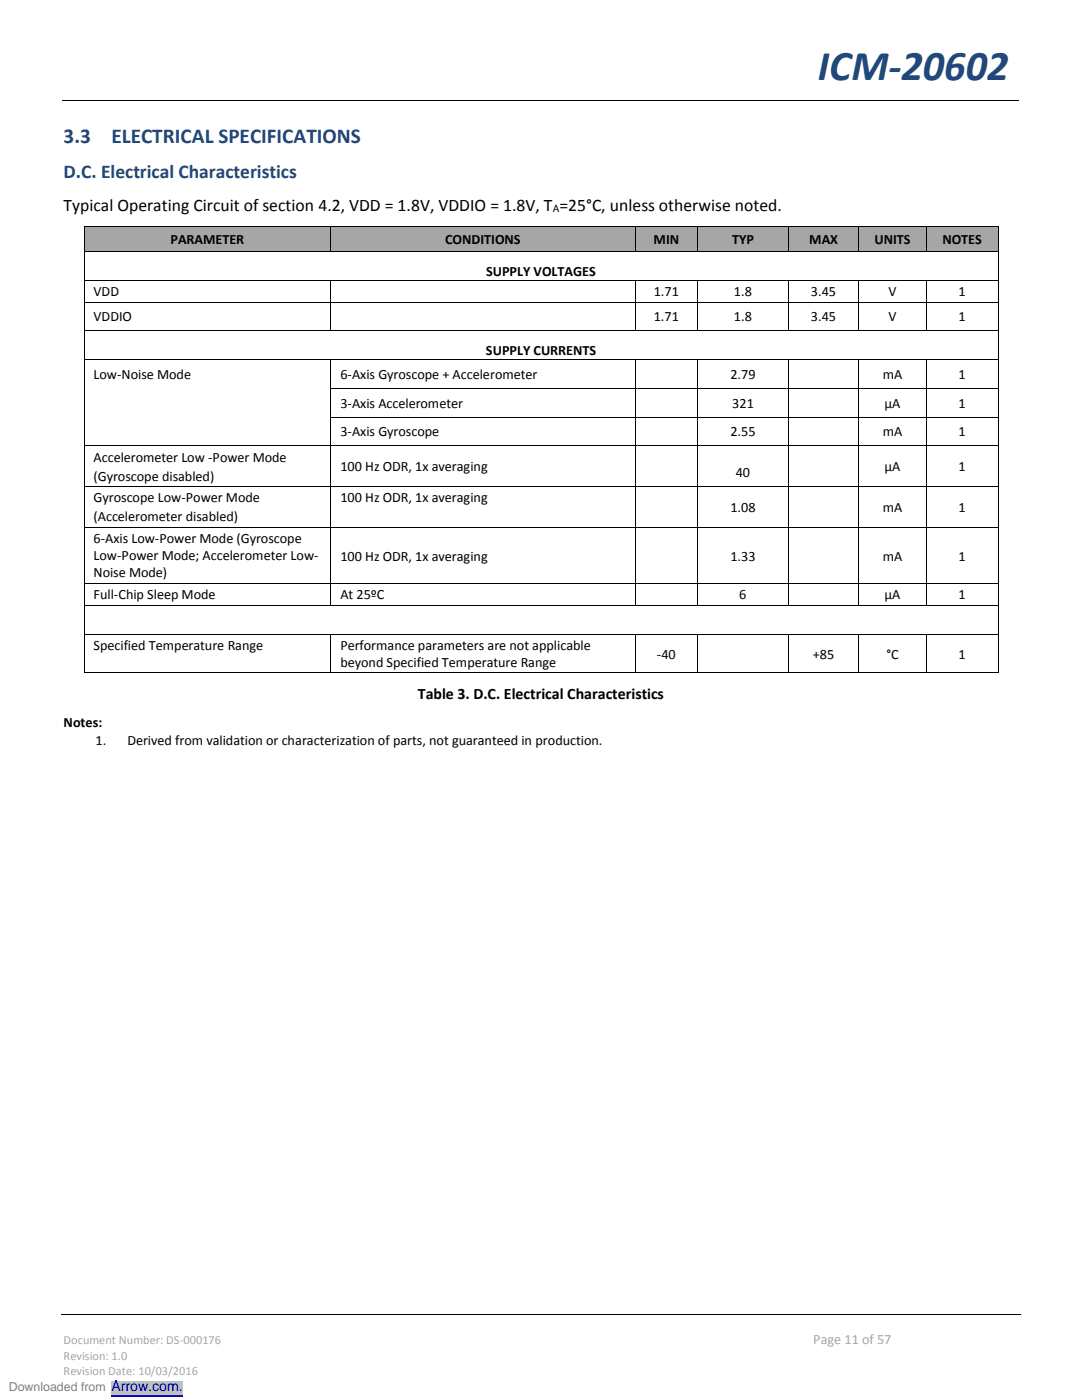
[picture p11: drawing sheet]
<svg xmlns="http://www.w3.org/2000/svg" width="216mm" height="279mm" viewBox="0 0 216 279" stroke-linecap="round" stroke-linejoin="round" font-family="sans-serif">
<defs><g id="words">
<text font-size="8.5" fill="#1f497d" x="163.2" y="16">ICM-20602</text>
<g font-size="4.2" fill="#1f497d">
<text x="12.7" y="28.6">3.3</text>
<text x="22.2" y="28.6">ELECTRICAL SPECIFICATIONS</text>
</g>
<text font-size="3.9" fill="#1f497d" x="12.7" y="35.5">D.C. Electrical Characteristics</text>
<text font-size="3.5" x="12.7" y="42">Typical Operating Circuit of section 4.2, VDD = 1.8V, VDDIO = 1.8V, T =25°C, unless otherwise noted.</text>
<text font-size="3.2" x="83.4" y="139.5">Table 3. D.C. Electrical Characteristics</text>
<g font-size="2.8">
<text x="34" y="48.6">PARAMETER</text>
<text x="88.8" y="48.6">CONDITIONS</text>
<text x="130.4" y="48.6">MIN</text>
<text x="146.1" y="48.6">TYP</text>
<text x="161.5" y="48.6">MAX</text>
<text x="174.5" y="48.6">UNITS</text>
<text x="188" y="48.6">NOTES</text>
<text x="18.7" y="59.1">VDD</text>
<text x="97" y="55.1">SUPPLY VOLTAGES</text>
<text x="130.5" y="59.1">1.71</text>
<text x="146.5" y="59.1">1.8</text>
<text x="161.8" y="59.1">3.45</text>
<text x="177.3" y="59.1">V</text>
<text x="191.3" y="59.1">1</text>
<text x="18.7" y="64.1">VDDIO</text>
<text x="130.5" y="64.1">1.71</text>
<text x="146.5" y="64.1">1.8</text>
<text x="161.8" y="64.1">3.45</text>
<text x="177.3" y="64.1">V</text>
<text x="191.3" y="64.1">1</text>
<text x="97" y="70.9">SUPPLY CURRENTS</text>
<text x="18.7" y="75.6">Low-Noise Mode</text>
<text x="67.9" y="75.6">6-Axis Gyroscope + Accelerometer</text>
<text x="145.7" y="75.6">2.79</text>
<text x="176.1" y="75.6">mA</text>
<text x="191.3" y="75.6">1</text>
<text x="67.9" y="81.3">3-Axis Accelerometer</text>
<text x="146.1" y="81.3">321</text>
<text x="176.5" y="81.3">µA</text>
<text x="191.3" y="81.3">1</text>
<text x="67.9" y="87.1">3-Axis Gyroscope</text>
<text x="145.7" y="87.1">2.55</text>
<text x="176.1" y="87.1">mA</text>
<text x="191.3" y="87.1">1</text>
<text x="18.7" y="92.1">Accelerometer Low -Power Mode</text>
<text x="18.7" y="95.9">(Gyroscope disabled)</text>
<text x="67.9" y="94">100 Hz ODR, 1x averaging</text>
<text x="146.8" y="95.2">40</text>
<text x="176.5" y="94">µA</text>
<text x="191.3" y="94">1</text>
<text x="18.7" y="100.3">Gyroscope Low-Power Mode</text>
<text x="67.9" y="100.3">100 Hz ODR, 1x averaging</text>
<text x="18.7" y="104">(Accelerometer disabled)</text>
<text x="145.7" y="102.2">1.08</text>
<text x="176.1" y="102.2">mA</text>
<text x="191.3" y="102.2">1</text>
<text x="18.7" y="108.3">6-Axis Low-Power Mode (Gyroscope</text>
<text x="18.7" y="111.8">Low-Power Mode; Accelerometer Low-</text>
<text x="67.9" y="111.9">100 Hz ODR, 1x averaging</text>
<text x="145.7" y="111.9">1.33</text>
<text x="176.1" y="111.9">mA</text>
<text x="191.3" y="111.9">1</text>
<text x="18.7" y="115.2">Noise Mode)</text>
<text x="18.7" y="119.6">Full-Chip Sleep Mode</text>
<text x="67.9" y="119.6">At 25ºC</text>
<text x="147.5" y="119.6">6</text>
<text x="176.5" y="119.6">µA</text>
<text x="191.3" y="119.6">1</text>
<text x="18.7" y="129.7">Specified Temperature Range</text>
<text x="67.9" y="129.6">Performance parameters are not applicable</text>
<text x="131.1" y="131.4">-40</text>
<text x="162.2" y="131.4">+85</text>
<text x="176.9" y="131.4">°C</text>
<text x="191.3" y="131.4">1</text>
<text x="67.9" y="133.1">beyond Specified Temperature Range</text>
<text x="12.7" y="145.2">Notes:</text>
<text x="19" y="148.6">1.</text>
<text x="25.4" y="148.6">Derived from validation or characterization of parts, not guaranteed in production.</text>
</g>
<text font-size="2.8" fill="#a6a6a6" x="162.3" y="268.3">Page 11 of 57</text>
<text font-size="2.8" fill="#00f" x="22.2" y="277.6">Arrow.com.</text>
<g font-size="2.5" fill="#a6a6a6">
<text x="12.7" y="268.3">Document Number: DS-000176</text>
<text x="12.7" y="271.4">Revision: 1.0</text>
<text x="12.7" y="274.4">Revision Date: 10/03/2016</text>
</g>
<text font-size="2.5" fill="#808080" x="1.8" y="277.6">Downloaded from</text>
<text font-size="2.3" x="110.3" y="42.2">A</text>
</g></defs>
<path d="M12.4 20.2h190.8M12.2 262.4h191.5" fill="none" stroke="#000" stroke-width=".2"/>
<path d="M60.2 20.1h.1v.1h-.1z" fill-rule="evenodd" fill="#000"/>
<g fill="#a6a6a6">
<path d="M16.8 45.3h49.1v4.9h-49.1z" fill-rule="evenodd"/>
<path d="M18.7 45.3h45.4v4.9h-45.4z" fill-rule="evenodd"/>
<path d="M66.1 45.3h60.5v4.9h-60.5z" fill-rule="evenodd"/>
<path d="M67.9 45.3h56.9v4.9h-56.9z" fill-rule="evenodd"/>
<path d="M126.8 45.3h12.3v4.9h-12.3z" fill-rule="evenodd"/>
<path d="M128.6 45.3h8.7v4.9h-8.7z" fill-rule="evenodd"/>
<path d="M139.3 45.3h18v4.9h-18z" fill-rule="evenodd"/>
<path d="M141.1 45.3h14.3v4.9h-14.3z" fill-rule="evenodd"/>
<path d="M157.4 45.3h13.9v4.9h-13.9z" fill-rule="evenodd"/>
<path d="M159.2 45.3h10.3v4.9h-10.3z" fill-rule="evenodd"/>
<path d="M171.4 45.3h13.3v4.9h-13.3z" fill-rule="evenodd"/>
<path d="M173.3 45.3h9.6v4.9h-9.6z" fill-rule="evenodd"/>
<path d="M184.9 45.3h14.2v4.9h-14.2z" fill-rule="evenodd"/>
<path d="M186.7 45.3h10.6v4.9h-10.6z" fill-rule="evenodd"/>
</g>
<g fill="#000">
<path d="M16.7 45.1h.1v.2h-.1z" fill-rule="evenodd"/>
<path d="M16.7 45.1h.1v.2h-.1z" fill-rule="evenodd"/>
<path d="M16.7 50.2h.1v.1h-.1z" fill-rule="evenodd"/>
<path d="M16.7 55.9h.1v.2h-.1z" fill-rule="evenodd"/>
<path d="M65.9 45.1h.2v.2h-.2z" fill-rule="evenodd"/>
<path d="M65.9 50.2h.2v.1h-.2z" fill-rule="evenodd"/>
<path d="M65.9 55.9h.2v.2h-.2z" fill-rule="evenodd"/>
<path d="M126.6 45.1h.2v.2h-.2z" fill-rule="evenodd"/>
<path d="M126.6 50.2h.2v.1h-.2z" fill-rule="evenodd"/>
<path d="M126.6 55.9h.2v.2h-.2z" fill-rule="evenodd"/>
<path d="M139.1 45.1h.2v.2h-.2z" fill-rule="evenodd"/>
<path d="M139.1 50.2h.2v.1h-.2z" fill-rule="evenodd"/>
<path d="M139.1 55.9h.2v.2h-.2z" fill-rule="evenodd"/>
<path d="M157.3 45.1h.1v.2h-.1z" fill-rule="evenodd"/>
<path d="M157.3 50.2h.1v.1h-.1z" fill-rule="evenodd"/>
<path d="M157.3 55.9h.1v.2h-.1z" fill-rule="evenodd"/>
<path d="M171.3 45.1h.1v.2h-.1z" fill-rule="evenodd"/>
<path d="M171.3 50.2h.1v.1h-.1z" fill-rule="evenodd"/>
<path d="M171.3 55.9h.1v.2h-.1z" fill-rule="evenodd"/>
<path d="M184.7 45.1h.2v.2h-.2z" fill-rule="evenodd"/>
<path d="M184.7 50.2h.2v.1h-.2z" fill-rule="evenodd"/>
<path d="M184.7 55.9h.2v.2h-.2z" fill-rule="evenodd"/>
<path d="M199.1 45.1h.2v.2h-.2z" fill-rule="evenodd"/>
<path d="M199.1 45.1h.2v.2h-.2z" fill-rule="evenodd"/>
<path d="M199.1 50.2h.2v.1h-.2z" fill-rule="evenodd"/>
<path d="M199.1 55.9h.2v.2h-.2z" fill-rule="evenodd"/>
<path d="M16.7 60.2h.1v.2h-.1z" fill-rule="evenodd"/>
<path d="M16.7 66h.1v.1h-.1z" fill-rule="evenodd"/>
<path d="M16.7 71.7h.1v.1h-.1z" fill-rule="evenodd"/>
<path d="M16.7 77.4h.1v.2h-.1z" fill-rule="evenodd"/>
<path d="M65.9 60.2h.2v.2h-.2z" fill-rule="evenodd"/>
<path d="M65.9 66h.2v.1h-.2z" fill-rule="evenodd"/>
<path d="M65.9 71.7h.2v.1h-.2z" fill-rule="evenodd"/>
<path d="M65.9 77.4h.2v.2h-.2z" fill-rule="evenodd"/>
<path d="M126.6 60.2h.2v.2h-.2z" fill-rule="evenodd"/>
<path d="M126.6 66h.2v.1h-.2z" fill-rule="evenodd"/>
<path d="M126.6 71.7h.2v.1h-.2z" fill-rule="evenodd"/>
<path d="M126.6 77.4h.2v.2h-.2z" fill-rule="evenodd"/>
<path d="M139.1 60.2h.2v.2h-.2z" fill-rule="evenodd"/>
<path d="M139.1 66h.2v.1h-.2z" fill-rule="evenodd"/>
<path d="M139.1 71.7h.2v.1h-.2z" fill-rule="evenodd"/>
<path d="M139.1 77.4h.2v.2h-.2z" fill-rule="evenodd"/>
<path d="M157.3 60.2h.1v.2h-.1z" fill-rule="evenodd"/>
<path d="M157.3 66h.1v.1h-.1z" fill-rule="evenodd"/>
<path d="M157.3 71.7h.1v.1h-.1z" fill-rule="evenodd"/>
<path d="M157.3 77.4h.1v.2h-.1z" fill-rule="evenodd"/>
<path d="M171.3 60.2h.1v.2h-.1z" fill-rule="evenodd"/>
<path d="M171.3 66h.1v.1h-.1z" fill-rule="evenodd"/>
<path d="M171.3 71.7h.1v.1h-.1z" fill-rule="evenodd"/>
<path d="M171.3 77.4h.1v.2h-.1z" fill-rule="evenodd"/>
<path d="M184.7 60.2h.2v.2h-.2z" fill-rule="evenodd"/>
<path d="M184.7 66h.2v.1h-.2z" fill-rule="evenodd"/>
<path d="M184.7 71.7h.2v.1h-.2z" fill-rule="evenodd"/>
<path d="M184.7 77.4h.2v.2h-.2z" fill-rule="evenodd"/>
<path d="M199.1 60.2h.2v.2h-.2z" fill-rule="evenodd"/>
<path d="M199.1 66h.2v.1h-.2z" fill-rule="evenodd"/>
<path d="M199.1 71.7h.2v.1h-.2z" fill-rule="evenodd"/>
<path d="M199.1 77.4h.2v.2h-.2z" fill-rule="evenodd"/>
<path d="M16.7 83.2h.1v.2h-.1z" fill-rule="evenodd"/>
<path d="M16.7 88.9h.1v.2h-.1z" fill-rule="evenodd"/>
<path d="M16.7 97h.1v.2h-.1z" fill-rule="evenodd"/>
<path d="M65.9 83.2h.2v.2h-.2z" fill-rule="evenodd"/>
<path d="M65.9 88.9h.2v.2h-.2z" fill-rule="evenodd"/>
<path d="M65.9 97h.2v.2h-.2z" fill-rule="evenodd"/>
<path d="M126.6 83.2h.2v.2h-.2z" fill-rule="evenodd"/>
<path d="M126.6 88.9h.2v.2h-.2z" fill-rule="evenodd"/>
<path d="M126.6 97h.2v.2h-.2z" fill-rule="evenodd"/>
<path d="M139.1 83.2h.2v.2h-.2z" fill-rule="evenodd"/>
<path d="M139.1 88.9h.2v.2h-.2z" fill-rule="evenodd"/>
<path d="M139.1 97h.2v.2h-.2z" fill-rule="evenodd"/>
<path d="M157.3 83.2h.1v.2h-.1z" fill-rule="evenodd"/>
<path d="M157.3 88.9h.1v.2h-.1z" fill-rule="evenodd"/>
<path d="M157.3 97h.1v.2h-.1z" fill-rule="evenodd"/>
<path d="M171.3 83.2h.1v.2h-.1z" fill-rule="evenodd"/>
<path d="M171.3 88.9h.1v.2h-.1z" fill-rule="evenodd"/>
<path d="M171.3 97h.1v.2h-.1z" fill-rule="evenodd"/>
<path d="M184.7 83.2h.2v.2h-.2z" fill-rule="evenodd"/>
<path d="M184.7 88.9h.2v.2h-.2z" fill-rule="evenodd"/>
<path d="M184.7 97h.2v.2h-.2z" fill-rule="evenodd"/>
<path d="M199.1 83.2h.2v.2h-.2z" fill-rule="evenodd"/>
<path d="M199.1 88.9h.2v.2h-.2z" fill-rule="evenodd"/>
<path d="M199.1 97h.2v.2h-.2z" fill-rule="evenodd"/>
<path d="M16.7 105.2h.1v.1h-.1z" fill-rule="evenodd"/>
<path d="M16.7 116.4h.1v.2h-.1z" fill-rule="evenodd"/>
<path d="M65.9 105.2h.2v.1h-.2z" fill-rule="evenodd"/>
<path d="M65.9 116.4h.2v.2h-.2z" fill-rule="evenodd"/>
<path d="M126.6 105.2h.2v.1h-.2z" fill-rule="evenodd"/>
<path d="M126.6 116.4h.2v.2h-.2z" fill-rule="evenodd"/>
<path d="M139.1 105.2h.2v.1h-.2z" fill-rule="evenodd"/>
<path d="M139.1 116.4h.2v.2h-.2z" fill-rule="evenodd"/>
<path d="M157.3 105.2h.1v.1h-.1z" fill-rule="evenodd"/>
<path d="M157.3 116.4h.1v.2h-.1z" fill-rule="evenodd"/>
<path d="M171.3 105.2h.1v.1h-.1z" fill-rule="evenodd"/>
<path d="M171.3 116.4h.1v.2h-.1z" fill-rule="evenodd"/>
<path d="M184.7 105.2h.2v.1h-.2z" fill-rule="evenodd"/>
<path d="M184.7 116.4h.2v.2h-.2z" fill-rule="evenodd"/>
<path d="M199.1 105.2h.2v.1h-.2z" fill-rule="evenodd"/>
<path d="M199.1 116.4h.2v.2h-.2z" fill-rule="evenodd"/>
<path d="M16.7 120.7h.1v.2h-.1z" fill-rule="evenodd"/>
<path d="M16.7 126.5h.1v.1h-.1z" fill-rule="evenodd"/>
<path d="M16.7 134.2h.1v.2h-.1z" fill-rule="evenodd"/>
<path d="M16.7 134.2h.1v.2h-.1z" fill-rule="evenodd"/>
<path d="M65.9 120.7h.2v.2h-.2z" fill-rule="evenodd"/>
<path d="M65.9 126.5h.2v.1h-.2z" fill-rule="evenodd"/>
<path d="M65.9 134.2h.2v.2h-.2z" fill-rule="evenodd"/>
<path d="M126.6 120.7h.2v.2h-.2z" fill-rule="evenodd"/>
<path d="M126.6 126.5h.2v.1h-.2z" fill-rule="evenodd"/>
<path d="M126.6 134.2h.2v.2h-.2z" fill-rule="evenodd"/>
<path d="M139.1 120.7h.2v.2h-.2z" fill-rule="evenodd"/>
<path d="M139.1 126.5h.2v.1h-.2z" fill-rule="evenodd"/>
<path d="M139.1 134.2h.2v.2h-.2z" fill-rule="evenodd"/>
<path d="M157.3 120.7h.1v.2h-.1z" fill-rule="evenodd"/>
<path d="M157.3 126.5h.1v.1h-.1z" fill-rule="evenodd"/>
<path d="M157.3 134.2h.1v.2h-.1z" fill-rule="evenodd"/>
<path d="M171.3 120.7h.1v.2h-.1z" fill-rule="evenodd"/>
<path d="M171.3 126.5h.1v.1h-.1z" fill-rule="evenodd"/>
<path d="M171.3 134.2h.1v.2h-.1z" fill-rule="evenodd"/>
<path d="M184.7 120.7h.2v.2h-.2z" fill-rule="evenodd"/>
<path d="M184.7 126.5h.2v.1h-.2z" fill-rule="evenodd"/>
<path d="M184.7 134.2h.2v.2h-.2z" fill-rule="evenodd"/>
<path d="M199.1 120.7h.2v.2h-.2z" fill-rule="evenodd"/>
<path d="M199.1 126.5h.2v.1h-.2z" fill-rule="evenodd"/>
<path d="M199.1 134.2h.2v.2h-.2z" fill-rule="evenodd"/>
<path d="M199.1 134.2h.2v.2h-.2z" fill-rule="evenodd"/>
</g>
<g fill="none" stroke="#000" stroke-width=".2">
<path d="M16.8 45.3v4.9M16.8 50.3v5.6M16.8 56.1v4.1M16.8 45.2h49.1M16.8 50.3h49.1M16.8 56h49.1M66 45.3v4.9M66 56.1v4.1M66.1 45.2h60.5M66.1 50.3h60.5M66.1 56h60.5M126.7 45.3v4.9"/>
<path d="M126.7 56.1v4.1M126.8 45.2h12.3M126.8 50.3h12.3M126.8 56h12.3M139.2 45.3v4.9M139.2 56.1v4.1M139.3 45.2h18M139.3 50.3h18M139.3 56h18M157.3 45.3v4.9M157.3 56.1v4.1M157.4 45.2h13.9"/>
<path d="M157.4 50.3h13.9M157.4 56h13.9M171.4 45.3v4.9M171.4 56.1v4.1M171.4 45.2h13.3M171.4 50.3h13.3M171.4 56h13.3M184.8 45.3v4.9M184.8 56.1v4.1M184.9 45.2h14.2M184.9 50.3h14.2M184.9 56h14.2"/>
<path d="M199.2 45.3v4.9M199.2 50.3v5.6M199.2 56.1v4.1M16.8 60.4v5.6M16.8 66.1v5.6M16.8 71.8v5.6M16.8 77.6v5.6M16.8 60.3h49.1M16.8 66h49.1M16.8 71.8h49.1M66 60.4v5.6M66 71.8v5.6"/>
<path d="M66 77.6v5.6M66.1 60.3h60.5M66.1 66h60.5M66.1 71.8h60.5M66.1 77.5h60.5M126.7 60.4v5.6M126.7 71.8v5.6M126.7 77.6v5.6M126.8 60.3h12.3M126.8 66h12.3M126.8 71.8h12.3M126.8 77.5h12.3"/>
<path d="M139.2 60.4v5.6M139.2 71.8v5.6M139.2 77.6v5.6M139.3 60.3h18M139.3 66h18M139.3 71.8h18M139.3 77.5h18M157.3 60.4v5.6M157.3 71.8v5.6M157.3 77.6v5.6M157.4 60.3h13.9M157.4 66h13.9"/>
<path d="M157.4 71.8h13.9M157.4 77.5h13.9M171.4 60.4v5.6M171.4 71.8v5.6M171.4 77.6v5.6M171.4 60.3h13.3M171.4 66h13.3M171.4 71.8h13.3M171.4 77.5h13.3M184.8 60.4v5.6M184.8 71.8v5.6M184.8 77.6v5.6"/>
<path d="M184.9 60.3h14.2M184.9 66h14.2M184.9 71.8h14.2M184.9 77.5h14.2M199.2 60.4v5.6M199.2 66.1v5.6M199.2 71.8v5.6M199.2 77.6v5.6M16.8 83.4v5.5M16.8 89.1v7.9M16.8 97.2v8M16.8 89h49.1"/>
<path d="M16.8 97.1h49.1M66 83.4v5.5M66 89.1v7.9M66 97.2v8M66.1 83.3h60.5M66.1 89h60.5M66.1 97.1h60.5M126.7 83.4v5.5M126.7 89.1v7.9M126.7 97.2v8M126.8 83.3h12.3M126.8 89h12.3"/>
<path d="M126.8 97.1h12.3M139.2 83.4v5.5M139.2 89.1v7.9M139.2 97.2v8M139.3 83.3h18M139.3 89h18M139.3 97.1h18M157.3 83.4v5.5M157.3 89.1v7.9M157.3 97.2v8M157.4 83.3h13.9M157.4 89h13.9"/>
<path d="M157.4 97.1h13.9M171.4 83.4v5.5M171.4 89.1v7.9M171.4 97.2v8M171.4 83.3h13.3M171.4 89h13.3M171.4 97.1h13.3M184.8 83.4v5.5M184.8 89.1v7.9M184.8 97.2v8M184.9 83.3h14.2M184.9 89h14.2"/>
<path d="M184.9 97.1h14.2M199.2 83.4v5.5M199.2 89.1v7.9M199.2 97.2v8M16.8 105.3v11.1M16.8 116.6v4.1M16.8 105.3h49.1M16.8 116.5h49.1M66 105.3v11.1M66 116.6v4.1M66.1 105.3h60.5M66.1 116.5h60.5"/>
<path d="M126.7 105.3v11.1M126.7 116.6v4.1M126.8 105.3h12.3M126.8 116.5h12.3M139.2 105.3v11.1M139.2 116.6v4.1M139.3 105.3h18M139.3 116.5h18M157.3 105.3v11.1M157.3 116.6v4.1M157.4 105.3h13.9M157.4 116.5h13.9"/>
<path d="M171.4 105.3v11.1M171.4 116.6v4.1M171.4 105.3h13.3M171.4 116.5h13.3M184.8 105.3v11.1M184.8 116.6v4.1M184.9 105.3h14.2M184.9 116.5h14.2M199.2 105.3v11.1M199.2 116.6v4.1M16.8 120.9v5.6M16.8 126.6v7.6"/>
<path d="M16.8 120.8h49.1M16.8 126.6h49.1M16.8 134.3h49.1M66 126.6v7.6M66.1 120.8h60.5M66.1 126.6h60.5M66.1 134.3h60.5M126.7 126.6v7.6M126.8 120.8h12.3M126.8 126.6h12.3M126.8 134.3h12.3M139.2 126.6v7.6"/>
<path d="M139.3 120.8h18M139.3 126.6h18M139.3 134.3h18M157.3 126.6v7.6M157.4 120.8h13.9M157.4 126.6h13.9M157.4 134.3h13.9M171.4 126.6v7.6M171.4 120.8h13.3M171.4 126.6h13.3M171.4 134.3h13.3M184.8 126.6v7.6"/>
<path d="M184.9 120.8h14.2M184.9 126.6h14.2M184.9 134.3h14.2M199.2 120.9v5.6M199.2 126.6v7.6"/>
</g>
<path d="M0 276.9h70.6" fill="none" stroke="#fff" stroke-width="2.5" stroke-linecap="butt"/>
<path d="M22.2 275.6h14.3v2.6h-14.3z" fill="#c0c0c0"/>
<path d="M22.2 278.6h14.3" fill="none" stroke="#00f" stroke-width=".2"/>
<path d="M0 276.9h70.6" fill="none" stroke="#fff" stroke-width="2.5" stroke-linecap="butt"/>
<path d="M22.2 275.6h14.3v2.6h-14.3z" fill="#c0c0c0"/>
<path d="M22.2 278.6h14.3" fill="none" stroke="#00f" stroke-width=".2"/>
<path d="M0 276.9h70.6" fill="none" stroke="#fff" stroke-width="2.5" stroke-linecap="butt"/>
<path d="M22.2 275.6h14.3v2.6h-14.3z" fill="#c0c0c0"/>
<path d="M22.2 278.6h14.3" fill="none" stroke="#00f" stroke-width=".2"/>
<path d="M0 276.9h70.6" fill="none" stroke="#fff" stroke-width="2.5" stroke-linecap="butt"/>
<path d="M22.2 275.6h14.3v2.6h-14.3z" fill="#c0c0c0"/>
<path d="M22.2 278.6h14.3" fill="none" stroke="#00f" stroke-width=".2"/>
<path d="M0 276.9h70.6" fill="none" stroke="#fff" stroke-width="2.5" stroke-linecap="butt"/>
<path d="M22.2 275.6h14.3v2.6h-14.3z" fill="#c0c0c0"/>
<path d="M22.2 278.6h14.3" fill="none" stroke="#00f" stroke-width=".2"/>
<path d="M0 276.9h70.6" fill="none" stroke="#fff" stroke-width="2.5" stroke-linecap="butt"/>
<path d="M22.2 275.6h14.3v2.6h-14.3z" fill="#c0c0c0"/>
<path d="M22.2 278.6h14.3" fill="none" stroke="#00f" stroke-width=".2"/>
<path d="M0 276.9h70.6" fill="none" stroke="#fff" stroke-width="2.5" stroke-linecap="butt"/>
<path d="M22.2 275.6h14.3v2.6h-14.3z" fill="#c0c0c0"/>
<path d="M22.2 278.6h14.3" fill="none" stroke="#00f" stroke-width=".2"/>
<path d="M0 276.9h70.6" fill="none" stroke="#fff" stroke-width="2.5" stroke-linecap="butt"/>
<path d="M22.2 275.6h14.3v2.6h-14.3z" fill="#c0c0c0"/>
<path d="M22.2 278.6h14.3" fill="none" stroke="#00f" stroke-width=".2"/>
<path d="M0 276.9h70.6" fill="none" stroke="#fff" stroke-width="2.5" stroke-linecap="butt"/>
<path d="M22.2 275.6h14.3v2.6h-14.3z" fill="#c0c0c0"/>
<path d="M22.2 278.6h14.3" fill="none" stroke="#00f" stroke-width=".2"/>
<path d="M0 276.9h70.6" fill="none" stroke="#fff" stroke-width="2.5" stroke-linecap="butt"/>
<path d="M22.2 275.6h14.3v2.6h-14.3z" fill="#c0c0c0"/>
<path d="M22.2 278.6h14.3" fill="none" stroke="#00f" stroke-width=".2"/>
<path d="M0 276.9h70.6" fill="none" stroke="#fff" stroke-width="2.5" stroke-linecap="butt"/>
<path d="M22.2 275.6h14.3v2.6h-14.3z" fill="#c0c0c0"/>
<path d="M22.2 278.6h14.3" fill="none" stroke="#00f" stroke-width=".2"/>
<use href="#words"/>
</svg>
